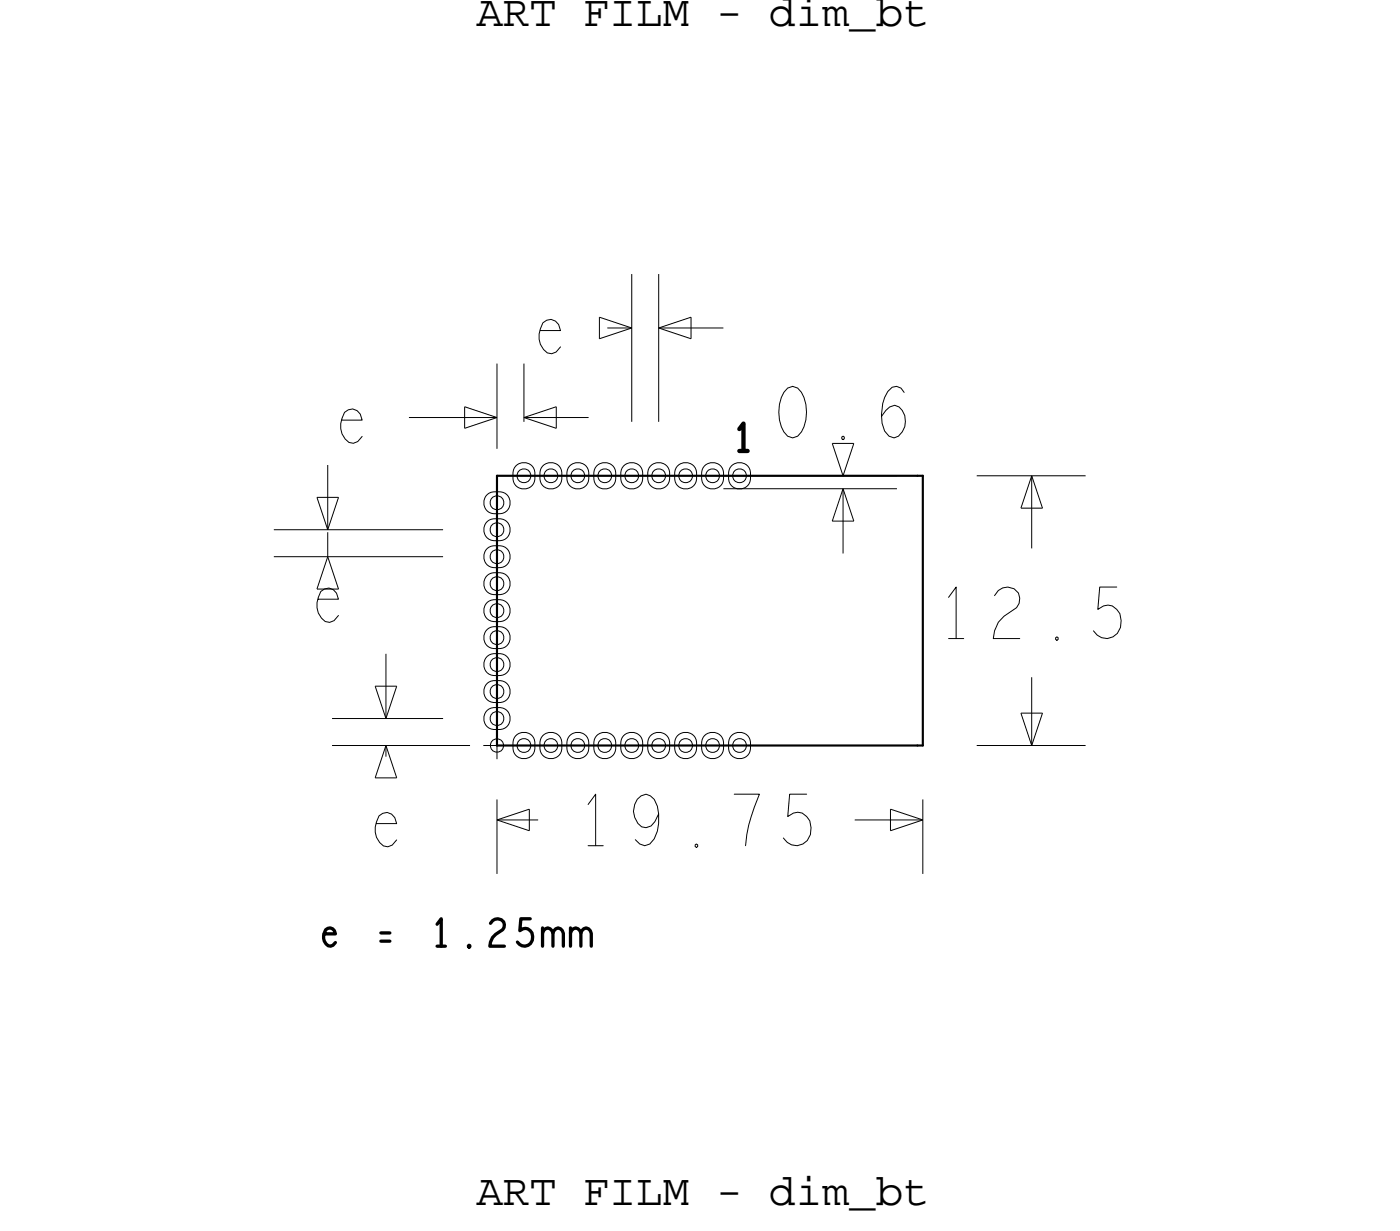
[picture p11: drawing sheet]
<svg xmlns="http://www.w3.org/2000/svg" width="65mm" height="57mm" viewBox="0 0 65 57" stroke-linecap="round" stroke-linejoin="round" font-family="sans-serif">
<defs><g id="words">
<g font-size="2.4">
<text x="24.6" y="16.4">e</text>
<text x="15.4" y="20.5">e</text>
<text x="35.9" y="20.3">0.6</text>
<text x="14.3" y="28.8">e</text>
<text x="17" y="39.2">e</text>
</g>
<g font-size="2.1">
<text x="22.1" y="1.2">ART FILM - dim_bt</text>
<text x="22.1" y="55.8">ART FILM - dim_bt</text>
</g>
<g font-size="1.3">
<text x="34" y="20.9">1</text>
<text x="14.8" y="43.8">e</text>
<text x="17.4" y="43.8">=</text>
<text x="19.9" y="43.8">1.25mm</text>
</g>
</g></defs>
<!-- layer: Board Outline -->
<g fill="none" stroke="#000" stroke-width=".05">
<path d="M19 19.3h4.1zM21.6 18.8v1zM21.6 18.8l1.5 .5zM21.6 19.8l1.5-.5zM23.1 16.8v4zM24.3 19.3l1.5 .5zM24.3 19.3l1.5-.5zM24.3 19.3h3zM24.3 16.8v2.7zM25.8 18.8v1zM27.8 14.7v1zM27.8 14.7l1.5 .5z"/>
<path d="M27.8 15.7l1.5-.5zM28.2 15.2h1.1zM29.3 12.7v6.8zM30.6 15.2l1.5 .5zM30.6 15.2l1.5-.5zM30.6 15.2h3zM30.6 12.7v6.8zM32.1 14.7v1zM12.7 24.5h7.9zM12.7 25.8h7.9zM14.7 23h1zM14.7 23l.5 1.5z"/>
<path d="M15.2 21.5v3zM15.2 25.8l-.5 1.5zM15.2 25.8l.5 1.5zM15.2 24.7v1.1zM15.4 34.5h6.4zM15.4 33.3h5.2zM15.7 23l-.5 1.5zM17.4 31.8h1zM17.4 31.8l.5 1.5zM17.4 36h1zM17.9 30.3v3zM17.9 34.5l-.5 1.5z"/>
<path d="M17.9 34.5l.5 1.5zM17.9 34.5v.6zM18.4 31.8l-.5 1.5zM23.1 38l1.5 .5zM23.1 38l1.5-.5zM23.1 38h1.9zM23.1 37v3.5zM24.6 37.5v1zM33.6 22.7h8zM33.6 22h8zM38.6 20.5l.5 1.5zM38.6 24.2h1z"/>
<path d="M39.1 22.1h.1M39.1 22.7l-.5 1.5zM39.1 22.7l.5 1.5zM39.1 22.7v3zM39.6 20.5l-.5 1.5zM39.6 38h3.2zM41.3 37.5v1zM41.3 37.5l1.5 .5zM41.3 38.5l1.5-.5zM42.8 37v3.5zM45.3 22h5.1zM45.3 34.5h5.1z"/>
<path d="M47.4 23.6h1zM47.4 33h1zM47.4 33l.5 1.5zM47.9 22v3.4zM47.9 31.4v3.1zM47.9 22l-.5 1.6zM47.9 22l.5 1.6zM48.4 33l-.5 1.5z"/>
</g>
<path d="M23.1 22v12.5zM23.1 22h19.5zM23.1 34.5h19.5zM42.6 22h.2zM42.6 34.5h.2zM42.8 22v12.5z" fill="none" stroke="#000" stroke-width=".1"/>
<!-- layer: Nets -->
<g fill="none" stroke="#000" stroke-width=".05">
<path d="M22.6 31.6a.71 .71 0 0 1 1 .3v.3a.62 .62 0 0 1-.7 .4 .62 .62 0 0 1-.4-.7zM22.6 22.9a.71 .71 0 0 1 1 .2v.4a.62 .62 0 0 1-.7 .3 .62 .62 0 0 1-.4-.7zM22.6 24.1a.71 .71 0 0 1 1 .3v.3a.62 .62 0 0 1-.7 .4 .62 .62 0 0 1-.4-.7zM22.6 25.4a.71 .71 0 0 1 1 .2v.4a.62 .62 0 0 1-.7 .3 .62 .62 0 0 1-.4-.7zM22.6 26.6a.71 .71 0 0 1 1 .3v.3a.62 .62 0 0 1-.7 .4 .62 .62 0 0 1-.4-.7zM22.6 27.9a.71 .71 0 0 1 1 .2v.4a.62 .62 0 0 1-.7 .3 .62 .62 0 0 1-.4-.7zM22.6 29.1a.71 .71 0 0 1 1 .3v.3a.62 .62 0 0 1-.7 .4 .62 .62 0 0 1-.4-.7zM22.6 30.4a.71 .71 0 0 1 1 .2v.4a.62 .62 0 0 1-.7 .3 .62 .62 0 0 1-.4-.7zM22.6 32.9a.71 .71 0 0 1 1 .2v.4a.62 .62 0 0 1-.7 .3 .62 .62 0 0 1-.4-.7zM22.8 31.8l.3-.1 .2 .1 .1 .2-.1 .3-.2 .1-.3-.1-.1-.3zM22.8 23.1l.3-.1 .2 .1 .1 .2-.1 .2-.2 .1-.3-.1-.1-.2zM22.8 24.3l.3-.1 .2 .1 .1 .2-.1 .3-.2 .1-.3-.1-.1-.3z"/>
<path d="M22.8 25.6l.3-.1 .2 .1 .1 .2-.1 .2-.2 .1-.3-.1-.1-.2zM22.8 26.8l.3-.1 .2 .1 .1 .2-.1 .3-.2 .1-.3-.1-.1-.3zM22.8 28.1l.3-.1 .2 .1 .1 .2-.1 .2-.2 .1-.3-.1-.1-.2zM22.8 29.3l.3-.1 .2 .1 .1 .3-.1 .2-.2 .1-.3-.1-.1-.2zM22.8 30.6l.3-.1 .2 .1 .1 .2-.1 .2-.2 .1-.3-.1-.1-.2zM22.8 33.1l.3-.1 .2 .1 .1 .2-.1 .2-.2 .1-.3-.1-.1-.2zM23.9 21.6l.2-.1h.4a.62 .62 0 0 1 .3 .7 .62 .62 0 0 1-.7 .4 .71 .71 0 0 1-.2-1zM23.9 34.1l.2-.1h.4a.62 .62 0 0 1 .3 .7 .62 .62 0 0 1-.7 .4 .71 .71 0 0 1-.2-1zM24.1 21.8l.2-.1 .2 .1 .1 .2-.1 .3-.2 .1-.2-.1-.1-.3zM24.1 34.3l.2-.1 .2 .1 .1 .2-.1 .3-.2 .1-.2-.1-.1-.3zM25.1 21.6l.3-.1h.3a.62 .62 0 0 1 .4 .7 .62 .62 0 0 1-.7 .4 .71 .71 0 0 1-.3-1zM25.1 34.1l.3-.1h.3a.62 .62 0 0 1 .4 .7 .62 .62 0 0 1-.7 .4 .71 .71 0 0 1-.3-1z"/>
<path d="M25.3 21.8l.3-.1 .2 .1 .1 .2-.1 .3-.2 .1-.3-.1-.1-.3zM25.3 34.3l.3-.1 .2 .1 .1 .2-.1 .3-.2 .1-.3-.1-.1-.3zM26.4 34.1l.2-.1h.4a.62 .62 0 0 1 .3 .7 .62 .62 0 0 1-.7 .4 .71 .71 0 0 1-.2-1zM26.4 21.6l.2-.1h.4a.62 .62 0 0 1 .3 .7 .62 .62 0 0 1-.7 .4 .71 .71 0 0 1-.2-1zM26.6 34.3l.2-.1 .2 .1 .1 .2-.1 .3-.2 .1-.2-.1-.1-.3zM26.6 21.8l.2-.1 .2 .1 .1 .2-.1 .3-.2 .1-.2-.1-.1-.3zM27.6 34.1l.3-.1h.3a.62 .62 0 0 1 .4 .7 .62 .62 0 0 1-.7 .4 .71 .71 0 0 1-.3-1zM27.6 21.6l.3-.1h.3a.62 .62 0 0 1 .4 .7 .62 .62 0 0 1-.7 .4 .71 .71 0 0 1-.3-1zM27.8 34.3l.3-.1 .2 .1 .1 .2-.1 .3-.2 .1-.3-.1-.1-.3zM27.8 21.8l.3-.1 .2 .1 .1 .2-.1 .3-.2 .1-.3-.1-.1-.3zM28.9 21.6l.2-.1h.4a.62 .62 0 0 1 .3 .7 .62 .62 0 0 1-.7 .4 .71 .71 0 0 1-.2-1zM28.9 34.1l.2-.1h.4a.62 .62 0 0 1 .3 .7 .62 .62 0 0 1-.7 .4 .71 .71 0 0 1-.2-1z"/>
<path d="M29.1 21.8l.2-.1 .2 .1 .1 .2-.1 .3-.2 .1-.2-.1-.1-.3zM29.1 34.3l.2-.1 .2 .1 .1 .2-.1 .3-.2 .1-.2-.1-.1-.3zM30.1 34.1l.3-.1h.3a.62 .62 0 0 1 .4 .7 .62 .62 0 0 1-.7 .4 .71 .71 0 0 1-.3-1zM30.1 21.6l.3-.1h.3a.62 .62 0 0 1 .4 .7 .62 .62 0 0 1-.7 .4 .71 .71 0 0 1-.3-1zM30.3 34.3l.3-.1 .2 .1 .1 .2-.1 .3-.2 .1-.3-.1-.1-.3zM30.3 21.8l.3-.1 .2 .1 .1 .2-.1 .3-.2 .1-.3-.1-.1-.3zM31.4 34.1l.2-.1h.4a.62 .62 0 0 1 .3 .7 .62 .62 0 0 1-.7 .4 .71 .71 0 0 1-.2-1zM31.4 21.6l.2-.1h.4a.62 .62 0 0 1 .3 .7 .62 .62 0 0 1-.7 .4 .71 .71 0 0 1-.2-1zM31.6 34.3l.2-.1 .2 .1 .1 .2-.1 .3-.2 .1-.2-.1-.1-.3zM31.6 21.8l.2-.1 .2 .1 .1 .2-.1 .3-.2 .1-.2-.1-.1-.3zM32.6 21.6l.3-.1h.3a.62 .62 0 0 1 .4 .7 .62 .62 0 0 1-.7 .4 .71 .71 0 0 1-.3-1zM32.6 34.1l.3-.1h.3a.62 .62 0 0 1 .4 .7 .62 .62 0 0 1-.7 .4 .71 .71 0 0 1-.3-1z"/>
<path d="M32.8 21.8l.3-.1 .2 .1 .1 .2-.1 .3-.2 .1-.3-.1-.1-.3zM32.8 34.3l.3-.1 .2 .1 .1 .2-.1 .3-.2 .1-.3-.1-.1-.3zM33.9 34.1l.2-.1h.4a.62 .62 0 0 1 .3 .7 .62 .62 0 0 1-.7 .4 .71 .71 0 0 1-.2-1zM33.9 21.6l.2-.1h.4a.62 .62 0 0 1 .3 .7 .62 .62 0 0 1-.7 .4 .71 .71 0 0 1-.2-1zM34.1 34.3l.2-.1 .2 .1 .1 .2-.1 .3-.2 .1-.2-.1-.1-.3zM34.1 21.8l.2-.1 .2 .1 .1 .2-.1 .3-.2 .1-.2-.1-.1-.3z"/>
</g>
<!-- layer: Text -->
<g fill="none" stroke="#000" stroke-width=".05">
<path d="M36.5 18a.53 .53 0 0 1 .8 .4 1.74 1.74 0 0 1-.3 1.8 .53 .53 0 0 1-.8-.4 1.74 1.74 0 0 1 .3-1.8zM41.9 18.2l-.1-.2-.2-.1a.85 .85 0 0 0-.7 .8 1.53 1.53 0 0 0 .3 1.5 .56 .56 0 0 0 .6-.1 .56 .56 0 0 0 .2-.6 .53 .53 0 0 0-.2-.6 .53 .53 0 0 0-.7 .1l-.2 .3M27.3 37.3l.3-.5v2.4M27.3 39.2h.7M30.5 37.7l-.3 .6-.2 .1a.81 .81 0 0 1-.6-.8 .81 .81 0 0 1 .6-.8 1.3 1.3 0 0 1 .5 1.7l-.4 .6-.2 .1-.4-.3M32.2 39.2l.1-.1 .1 .1-.1 .1zM34.1 36.8h1.1l-.5 1.4-.1 1M37.4 36.8h-.8l-.1 1a.63 .63 0 0 1 .8-.1 .63 .63 0 0 1 .3 .7 .7 .7 0 0 1-.4 .7 .7 .7 0 0 1-.9-.3M44 27.7l.3-.5v2.4M44 29.6h.7M46.1 27.6a.59 .59 0 0 1 .9-.3 .59 .59 0 0 1 .1 .9 1.6 1.6 0 0 0-1 1.4h1.2M49 29.6v-.1l.1 .1h-.1z"/>
<path d="M51.8 27.2h-.8l-.1 1a.63 .63 0 0 1 .7-.1 .63 .63 0 0 1 .4 .7 .7 .7 0 0 1-.4 .7 .7 .7 0 0 1-.9-.3"/>
</g>
<path d="M34.3 19.9l.2-.3v1.3" fill="none" stroke="#000" stroke-width=".2"/>
<path d="M20.3 42.8l.2-.2v1.2M22.7 42.8a.32 .32 0 0 1 .5-.2 .32 .32 0 0 1 .1 .5 .85 .85 0 0 0-.6 .7h.7M24.6 42.6h-.4l-.1 .5a.39 .39 0 0 1 .5 .1 .39 .39 0 0 1-.1 .6 .39 .39 0 0 1-.5-.1" fill="none" stroke="#000" stroke-width=".15"/>
<!-- layer: Drawing Origin -->
<path d="M22.4 34.5h1.3M22.8 34.3l.3-.1 .2 .1 .1 .2-.1 .3-.2 .1-.3-.1-.1-.3zM23.1 33.9v1.3" fill="none" stroke="#000" stroke-width=".05"/>
<use href="#words"/>
</svg>
